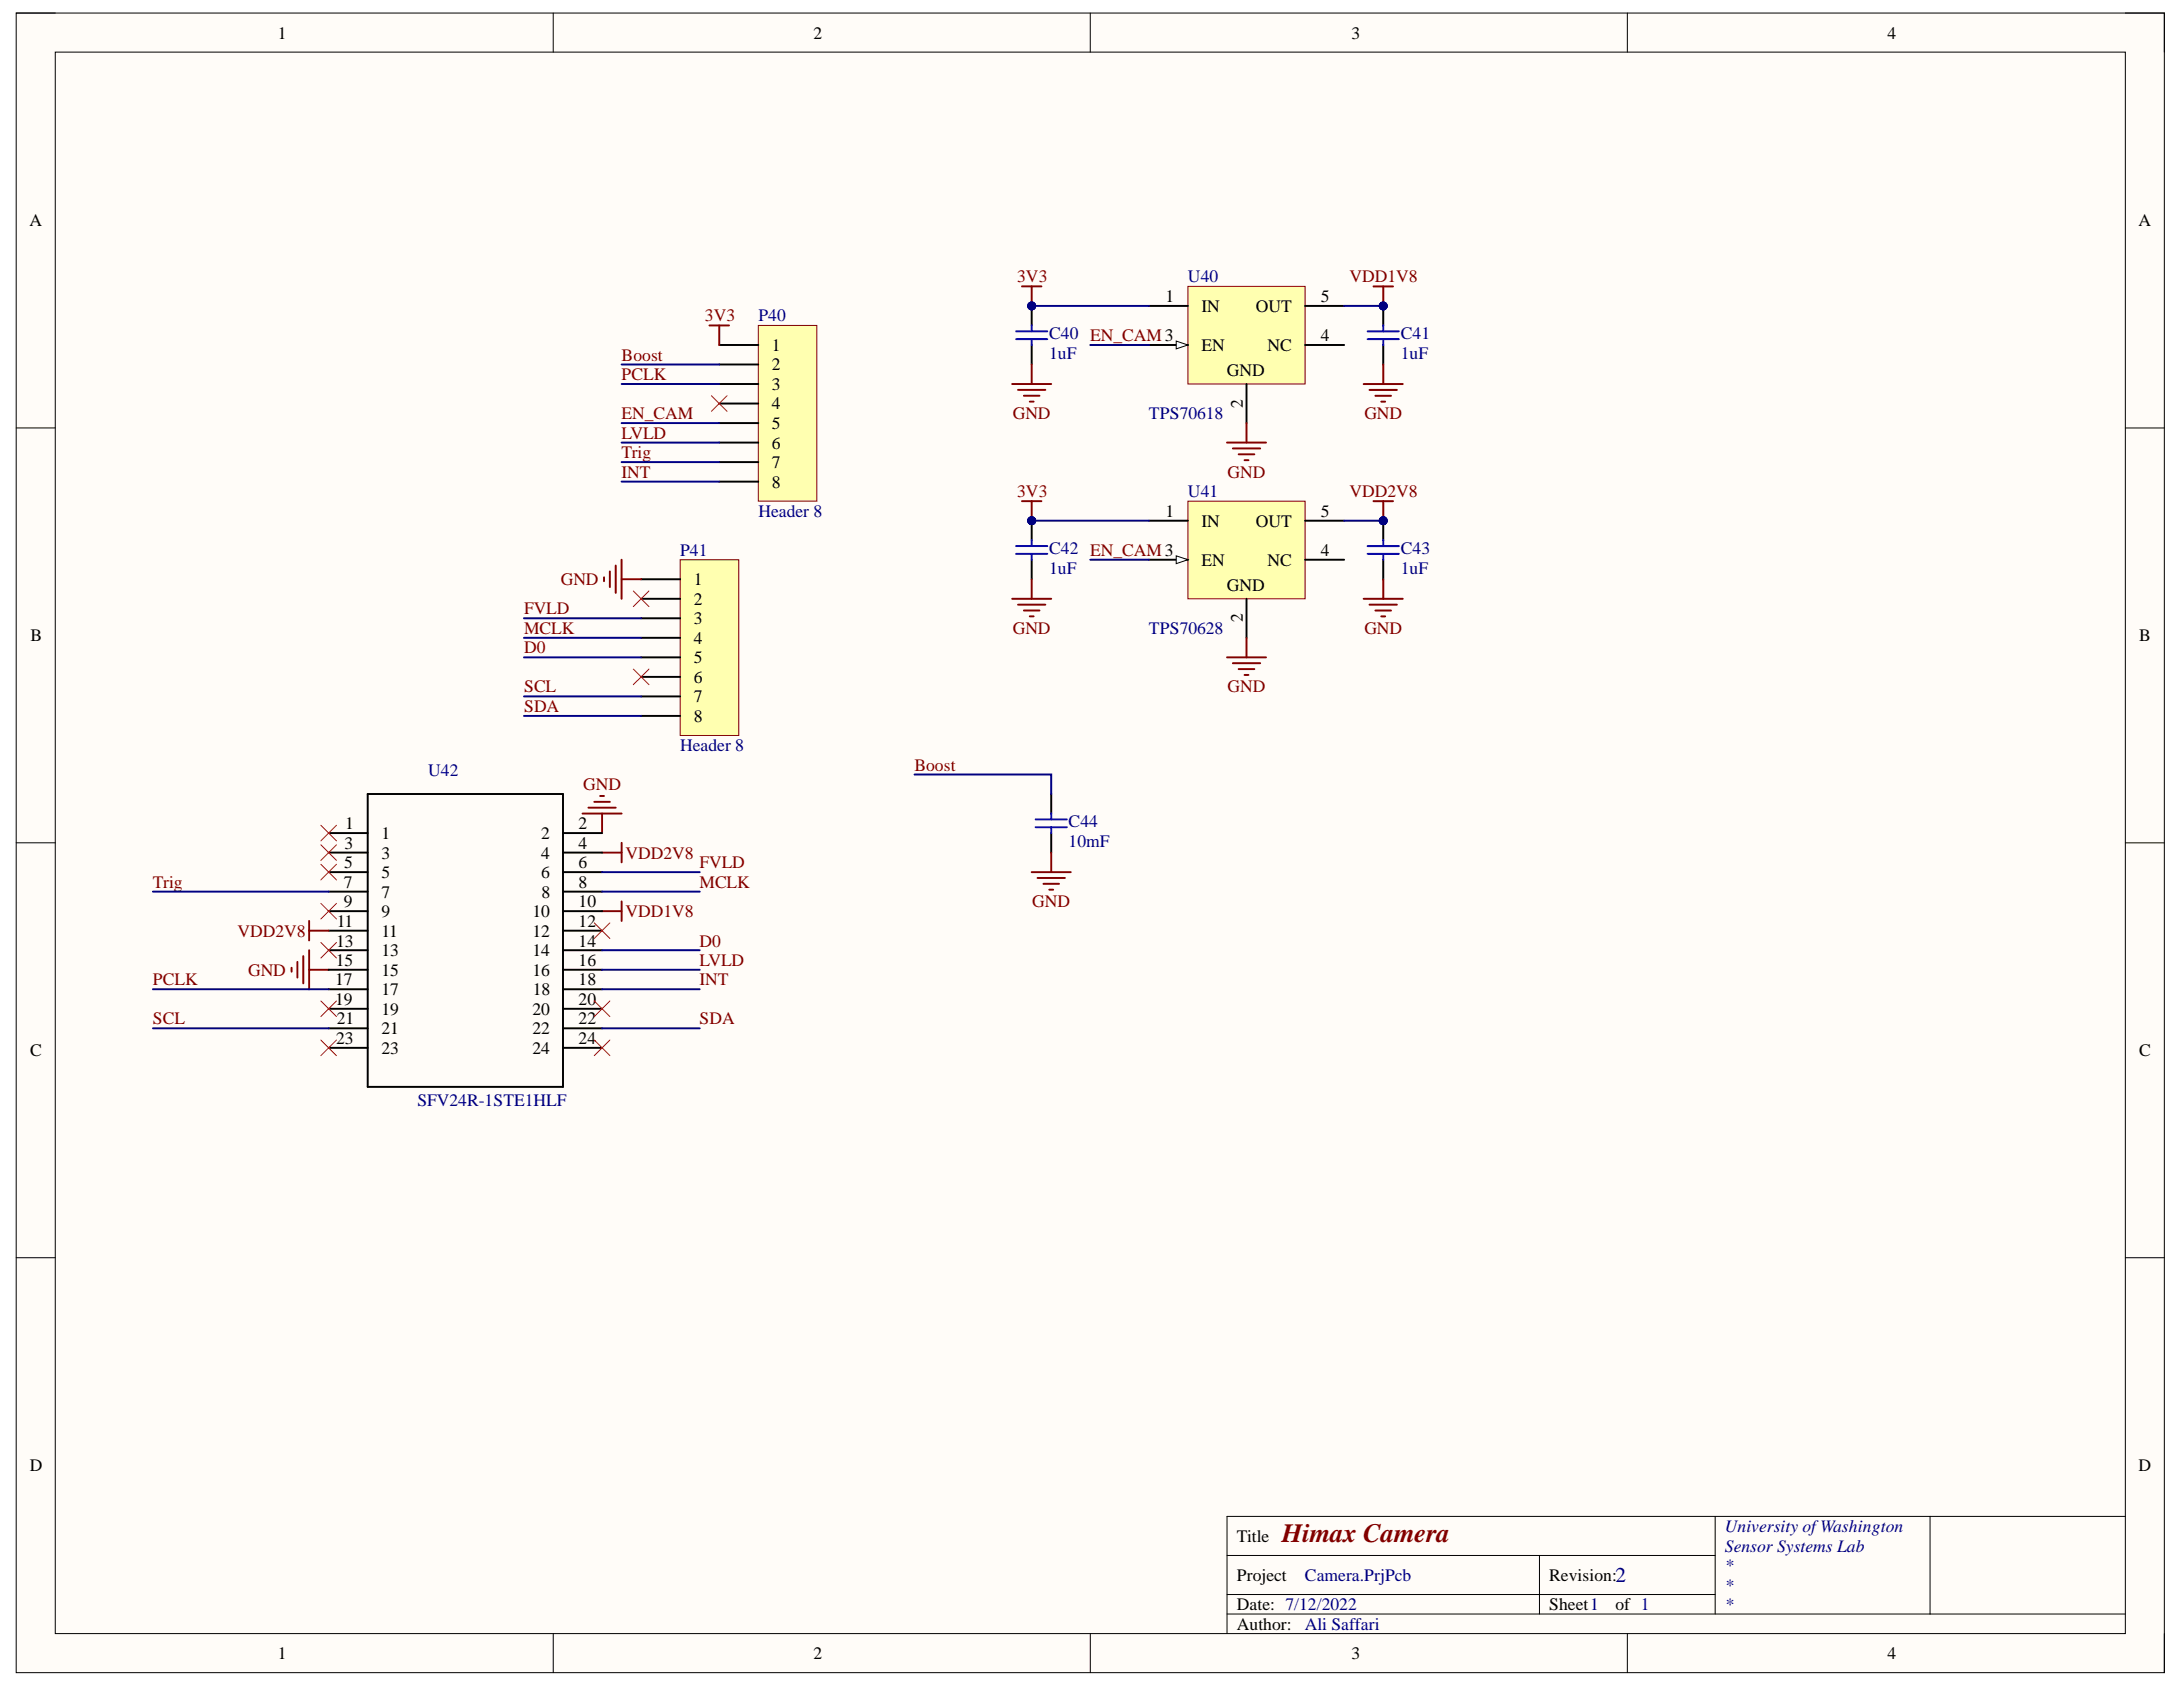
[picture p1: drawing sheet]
<svg xmlns="http://www.w3.org/2000/svg" width="279mm" height="216mm" viewBox="0 0 279 216" stroke-linecap="round" stroke-linejoin="round" font-family="sans-serif">
<defs><g id="words">
<text font-size="3.4" fill="#800000" x="164.1" y="197.3">Himax Camera</text>
<text font-size="2.7" fill="#000080" x="206.8" y="202.5">2</text>
<g font-size="2.2">
<text x="35.6" y="4.9">1</text>
<text x="104.1" y="4.9">2</text>
<text x="173" y="4.9">3</text>
<text x="241.6" y="4.9">4</text>
<text x="3.8" y="29">A</text>
<text x="273.7" y="29">A</text>
<text x="149.2" y="38.6">1</text>
<text x="153.8" y="39.9">IN</text>
<text x="160.7" y="39.9">OUT</text>
<text x="169" y="38.6">5</text>
<text x="98.8" y="44.9">1</text>
<text x="98.8" y="47.4">2</text>
<text x="153.8" y="44.9">EN</text>
<text x="162.2" y="44.9">NC</text>
<text x="169" y="43.7">4</text>
<text x="98.8" y="49.9">3</text>
<text x="98.8" y="52.4">4</text>
<text x="157" y="48.2">GND</text>
<text x="159.1" y="52.2" transform="rotate(-90 159.1 52.2)">2</text>
<text x="98.8" y="54.9">5</text>
<text x="98.8" y="57.4">6</text>
<text x="98.8" y="59.9">7</text>
<text x="98.8" y="62.4">8</text>
<text x="149.2" y="66.1">1</text>
<text x="153.8" y="67.4">IN</text>
<text x="160.7" y="67.4">OUT</text>
<text x="169" y="71.2">4</text>
<text x="169" y="66.1">5</text>
<text x="88.8" y="74.9">1</text>
<text x="88.8" y="77.4">2</text>
<text x="153.8" y="72.4">EN</text>
<text x="157" y="75.6">GND</text>
<text x="162.2" y="72.4">NC</text>
<text x="3.9" y="82.1">B</text>
<text x="88.8" y="79.9">3</text>
<text x="88.8" y="82.4">4</text>
<text x="159.1" y="79.7" transform="rotate(-90 159.1 79.7)">2</text>
<text x="273.8" y="82.1">B</text>
<text x="88.8" y="84.9">5</text>
<text x="88.8" y="87.4">6</text>
<text x="88.8" y="89.9">7</text>
<text x="88.8" y="92.4">8</text>
<text x="44.2" y="106.1">1</text>
<text x="48.8" y="107.4">1</text>
<text x="69.3" y="107.4">2</text>
<text x="74.1" y="106.1">2</text>
<text x="44" y="113.6">7</text>
<text x="44.1" y="111.1">5</text>
<text x="44.1" y="108.6">3</text>
<text x="48.8" y="112.4">5</text>
<text x="48.8" y="109.9">3</text>
<text x="69.3" y="112.4">6</text>
<text x="69.3" y="109.9">4</text>
<text x="74.1" y="113.6">8</text>
<text x="74.1" y="111.1">6</text>
<text x="74.1" y="108.6">4</text>
<text x="43.1" y="118.6">11</text>
<text x="44" y="116.1">9</text>
<text x="48.8" y="119.9">11</text>
<text x="48.8" y="117.4">9</text>
<text x="48.8" y="114.9">7</text>
<text x="68.1" y="119.9">12</text>
<text x="68.1" y="117.4">10</text>
<text x="69.3" y="114.9">8</text>
<text x="74.1" y="118.6">12</text>
<text x="74.1" y="116.1">10</text>
<text x="43" y="123.6">15</text>
<text x="43" y="121.1">13</text>
<text x="48.8" y="124.9">15</text>
<text x="48.8" y="122.4">13</text>
<text x="68.1" y="124.9">16</text>
<text x="68.1" y="122.4">14</text>
<text x="74.1" y="123.6">16</text>
<text x="74.1" y="121.1">14</text>
<text x="42.9" y="128.6">19</text>
<text x="42.9" y="126.1">17</text>
<text x="43.1" y="131.1">21</text>
<text x="48.8" y="129.8">19</text>
<text x="48.8" y="127.3">17</text>
<text x="68.1" y="129.8">20</text>
<text x="68.2" y="127.3">18</text>
<text x="74.1" y="131.1">22</text>
<text x="74.1" y="128.6">20</text>
<text x="74.1" y="126.1">18</text>
<text x="3.8" y="135.2">C</text>
<text x="43" y="133.6">23</text>
<text x="48.8" y="134.9">23</text>
<text x="48.8" y="132.4">21</text>
<text x="68.1" y="134.9">24</text>
<text x="68.1" y="132.4">22</text>
<text x="74.1" y="133.6">24</text>
<text x="273.8" y="135.2">C</text>
<text x="3.8" y="188.3">D</text>
<text x="273.7" y="188.3">D</text>
<text x="158.3" y="197.3">Title</text>
<text x="158.3" y="202.3">Project</text>
<text x="198.3" y="202.3">Revision:</text>
<text x="158.3" y="208.6">Author:</text>
<text x="158.3" y="206.1">Date: 7/12/2022</text>
<text x="198.3" y="206.1">Sheet1</text>
<text x="206.8" y="206.1">of 1</text>
<text x="35.6" y="212.3">1</text>
<text x="104.1" y="212.3">2</text>
<text x="173" y="212.3">3</text>
<text x="241.6" y="212.3">4</text>
</g>
<g font-size="2.2" fill="#800000">
<text x="90.2" y="41.1">3V3</text>
<text x="130.2" y="36.1">3V3</text>
<text x="172.7" y="36.1">VDD1V8</text>
<text x="79.6" y="46.2">Boost</text>
<text x="79.6" y="48.7">PCLK</text>
<text x="79.6" y="53.7">EN_CAM</text>
<text x="129.6" y="53.7">GND</text>
<text x="174.6" y="53.7">GND</text>
<text x="79.6" y="56.1">LVLD</text>
<text x="79.6" y="58.6">Trig</text>
<text x="79.6" y="61.1">INT</text>
<text x="130.2" y="63.6">3V3</text>
<text x="157.1" y="61.1">GND</text>
<text x="172.7" y="63.6">VDD2V8</text>
<text x="71.8" y="74.9">GND</text>
<text x="67.1" y="81.1">MCLK</text>
<text x="67.1" y="83.6">D0</text>
<text x="67.1" y="78.6">FVLD</text>
<text x="129.6" y="81.1">GND</text>
<text x="174.6" y="81.1">GND</text>
<text x="67.1" y="88.6">SCL</text>
<text x="157.1" y="88.6">GND</text>
<text x="67.1" y="91.1">SDA</text>
<text x="74.6" y="101.1">GND</text>
<text x="117" y="98.6">Boost</text>
<text x="19.6" y="113.6">Trig</text>
<text x="80.1" y="109.9">VDD2V8</text>
<text x="89.5" y="111.1">FVLD</text>
<text x="89.5" y="113.6">MCLK</text>
<text x="30.4" y="119.9">VDD2V8</text>
<text x="80.1" y="117.4">VDD1V8</text>
<text x="132.1" y="116.1">GND</text>
<text x="31.8" y="124.9">GND</text>
<text x="89.5" y="123.6">LVLD</text>
<text x="89.5" y="121.1">D0</text>
<text x="19.6" y="131.1">SCL</text>
<text x="19.6" y="126.1">PCLK</text>
<text x="89.5" y="131.1">SDA</text>
<text x="89.5" y="126.1">INT</text>
</g>
<g font-size="2.2" fill="#000080">
<text x="97.1" y="41.1">P40</text>
<text x="152" y="36.1">U40</text>
<text x="134.3" y="45.9">1uF</text>
<text x="134.3" y="43.4">C40 EN_CAM3</text>
<text x="179.3" y="45.9">1uF</text>
<text x="179.3" y="43.4">C41</text>
<text x="147.1" y="53.7">TPS70618</text>
<text x="152" y="63.6">U41</text>
<text x="87" y="71.2">P41</text>
<text x="97.1" y="66.1">Header 8</text>
<text x="134.3" y="70.9">C42 EN_CAM3</text>
<text x="179.3" y="70.9">C43</text>
<text x="134.3" y="73.4">1uF</text>
<text x="179.3" y="73.4">1uF</text>
<text x="147.1" y="81.1">TPS70628</text>
<text x="54.8" y="99.4">U42</text>
<text x="87" y="96.1">Header 8</text>
<text x="136.8" y="105.9">C44</text>
<text x="136.8" y="108.4">10mF</text>
<text x="53.4" y="141.5">SFV24R-1STE1HLF</text>
<text x="220.8" y="196.1">University ofWashington</text>
<text x="167" y="202.3">Camera.PrjPcb</text>
<text x="220.8" y="198.6">Sensor Systems Lab</text>
<text x="220.8" y="201.1">*</text>
<text x="220.8" y="203.6">*</text>
<text x="167" y="208.6">Ali Saffari</text>
<text x="220.8" y="206.1">*</text>
</g>
</g></defs>
<path d="M2.1 1.7h274.9v212.4h-274.9z" fill-rule="evenodd" fill="#fffcf8"/>
<path d="M2.1 1.7h274.9v212.4h-274.9z" fill="none" stroke="#000" stroke-width=".13"/>
<path d="M7.1 6.7h264.9v202.4h-264.9z" fill-rule="evenodd" fill="#fffcf8"/>
<g fill="none" stroke="#000" stroke-width=".13">
<path d="M2.1 1.7h5M7.1 6.7h264.9v202.4h-264.9zM70.8 1.7v5M139.5 1.7v5M208.3 1.7v5M272 1.7h5v5M2.1 54.8h5M272 54.8h5M2.1 107.9h5M272 107.9h5M2.1 161h5M272 161h5"/>
<path d="M157 199.1h62.5M197 199.1v7.5M219.5 194.1v12.5M247 194.1v12.5M272 194.1h-115v15M70.8 209.1v5M139.5 209.1v5M157 206.6h115M157 204.1h62.5M208.3 209.1v5M277 209.1v5"/>
</g>
<path d="M74.6 104.1h5M75.3 103.4h3.5M76.1 102.6h2M76.8 101.9h.5M77.1 116.6h2.5M77.1 109.1h2.5M77.1 104.1v2.5M79.6 107.9v2.5M79.6 115.4v2.5" fill="none" stroke="#800000" stroke-width=".25"/>
<path d="M152 36.7h15v12.4h-15z" fill-rule="evenodd" fill="#ffffb0"/>
<path d="M152 36.7h15v12.4h-15z" fill="none" stroke="#800000" stroke-width=".13"/>
<path d="M147 39.2h5M147 44.2h5M159.5 49.1v5" fill="none" stroke="#000" stroke-width=".25"/>
<path d="M150.5 43.6l1.5 .6-1.5 .4z" fill="#f8fcff"/>
<path d="M150.5 43.6l1.5 .6-1.5 .4z" fill="none" stroke="#000" stroke-width=".13"/>
<path d="M167 39.2h5M167 44.2h5" fill="none" stroke="#000" stroke-width=".25"/>
<path d="M152 64.1h15v12.5h-15z" fill-rule="evenodd" fill="#ffffb0"/>
<path d="M152 64.1h15v12.5h-15z" fill="none" stroke="#800000" stroke-width=".13"/>
<path d="M147 66.6h5M147 71.6h5M159.5 76.6v5" fill="none" stroke="#000" stroke-width=".25"/>
<path d="M150.5 71.1l1.5 .5-1.5 .5z" fill="#f8fcff"/>
<path d="M150.5 71.1l1.5 .5-1.5 .5z" fill="none" stroke="#000" stroke-width=".13"/>
<path d="M167 71.6h5M167 66.6h5" fill="none" stroke="#000" stroke-width=".25"/>
<circle cx="177" cy="66.6" r=".5" fill="#000080"/>
<circle cx="177" cy="66.6" r=".5" fill="none" stroke="#000080" stroke-width=".13"/>
<path d="M177 66.6v2.5M177 71.6v2.5" fill="none" stroke="#000" stroke-width=".25"/>
<circle cx="177" cy="66.6" r=".5" fill="#000080"/>
<circle cx="177" cy="66.6" r=".5" fill="none" stroke="#000080" stroke-width=".13"/>
<path d="M175 69.9h4M175 70.9h4M177 69.1v.8M177 70.9v.7" fill="none" stroke="#00f" stroke-width=".25"/>
<circle cx="177" cy="39.2" r=".5" fill="#000080"/>
<circle cx="177" cy="39.2" r=".5" fill="none" stroke="#000080" stroke-width=".13"/>
<path d="M177 39.2v2.5M177 44.2v2.4" fill="none" stroke="#000" stroke-width=".25"/>
<circle cx="177" cy="39.2" r=".5" fill="#000080"/>
<circle cx="177" cy="39.2" r=".5" fill="none" stroke="#000080" stroke-width=".13"/>
<path d="M175 42.4h4M175 43.4h4M177 41.7v.7M177 43.4v.8" fill="none" stroke="#00f" stroke-width=".25"/>
<path d="M174.5 49.2h5M175.3 49.9h3.5M176 50.7h2M176.8 51.4h.5M177 46.6v2.6M174.5 76.6h5M175.3 77.4h3.5M176 78.1h2M176.8 78.9h.5M177 74.1v2.5" fill="none" stroke="#800000" stroke-width=".25"/>
<circle cx="132" cy="39.2" r=".5" fill="#000080"/>
<circle cx="132" cy="39.2" r=".5" fill="none" stroke="#000080" stroke-width=".13"/>
<path d="M132 39.2v2.5M132 44.2v2.4" fill="none" stroke="#000" stroke-width=".25"/>
<circle cx="132" cy="39.2" r=".5" fill="#000080"/>
<circle cx="132" cy="39.2" r=".5" fill="none" stroke="#000080" stroke-width=".13"/>
<path d="M130 42.4h4M130 43.4h4M132 41.7v.7M132 43.4v.8" fill="none" stroke="#00f" stroke-width=".25"/>
<circle cx="132" cy="66.6" r=".5" fill="#000080"/>
<circle cx="132" cy="66.6" r=".5" fill="none" stroke="#000080" stroke-width=".13"/>
<path d="M132 66.6v2.5M132 71.6v2.5" fill="none" stroke="#000" stroke-width=".25"/>
<circle cx="132" cy="66.6" r=".5" fill="#000080"/>
<circle cx="132" cy="66.6" r=".5" fill="none" stroke="#000080" stroke-width=".13"/>
<path d="M130 69.9h4M130 70.9h4M132 69.1v.8M132 70.9v.7" fill="none" stroke="#00f" stroke-width=".25"/>
<g fill="none" stroke="#800000" stroke-width=".25">
<path d="M175.8 36.7h2.5M177 36.7v2.5M129.5 49.1h5M130.3 49.9h3.5M131 50.6h2M131.8 51.4h.5M132 46.6v2.5M157 56.6h5M157.8 57.4h3.5M158.5 58.1h2M159.3 58.9h.5M159.5 54.1v2.5"/>
<path d="M129.5 76.6h5M130.3 77.4h3.5M131 78.1h2M131.8 78.9h.5M132 74.1v2.5M157 84.1h5M157.8 84.9h3.5M158.5 85.6h2M159.3 86.4h.5M159.5 81.6v2.5M37.3 123.9v.5M38.1 123.1v2"/>
<path d="M38.8 122.4v3.5M39.6 121.6v5M39.6 124.1h2.5"/>
</g>
<circle cx="177" cy="39.2" r=".5" fill="#000080"/>
<circle cx="177" cy="39.2" r=".5" fill="none" stroke="#000080" stroke-width=".13"/>
<path d="M175.8 64.1h2.5M177 64.1v2.5" fill="none" stroke="#800000" stroke-width=".25"/>
<circle cx="177" cy="66.6" r=".5" fill="#000080"/>
<circle cx="177" cy="66.6" r=".5" fill="none" stroke="#000080" stroke-width=".13"/>
<g fill="none" stroke="#000" stroke-width=".25">
<path d="M42.1 119.1h5M42.1 116.6h5M42.1 114.1h5M42.1 111.6h5M42.1 109.1h5M42.1 106.6h5M47.1 101.6h25v37.5h-25zM72.1 119.1h5M72.1 116.6h5M72.1 114.1h5M72.1 111.6h5M72.1 109.1h5"/>
<path d="M72.1 106.6h5M42.1 134.1h5M42.1 131.6h5M42.1 129.1h5M42.1 126.6h5M42.1 124.1h5M42.1 121.6h5M72.1 134.1h5M72.1 131.6h5M72.1 129.1h5M72.1 126.6h5M72.1 124.1h5"/>
<path d="M72.1 121.6h5"/>
</g>
<path d="M97.1 41.7h7.4v22.4h-7.4z" fill-rule="evenodd" fill="#ffffb0"/>
<path d="M97.1 41.7h7.4v22.4h-7.4z" fill="none" stroke="#800000" stroke-width=".13"/>
<path d="M92.1 44.2h5M92.1 46.6h5M92.1 49.1h5M92.1 51.6h5M92.1 54.1h5M92.1 56.6h5M92.1 59.1h5M92.1 61.6h5" fill="none" stroke="#000" stroke-width=".25"/>
<path d="M87.1 71.6h7.5v22.5h-7.5z" fill-rule="evenodd" fill="#ffffb0"/>
<path d="M87.1 71.6h7.5v22.5h-7.5z" fill="none" stroke="#800000" stroke-width=".13"/>
<path d="M82.1 74.1h5M82.1 76.6h5M82.1 79.1h5M82.1 81.6h5M82.1 84.1h5M82.1 86.6h5M82.1 89.1h5M82.1 91.6h5" fill="none" stroke="#000" stroke-width=".25"/>
<path d="M130.8 36.7h2.5M132 36.7v2.5M77.3 73.9v.5M78.1 73.1v2M78.8 72.4v3.5M79.6 71.6v5M79.6 74.1h2.5" fill="none" stroke="#800000" stroke-width=".25"/>
<path d="M81.1 75.6l2 2M83.1 75.6l-2 2" fill="none" stroke="#f00" stroke-width=".13"/>
<circle cx="132" cy="39.2" r=".5" fill="#000080"/>
<circle cx="132" cy="39.2" r=".5" fill="none" stroke="#000080" stroke-width=".13"/>
<path d="M130.8 64.1h2.5M132 64.1v2.5" fill="none" stroke="#800000" stroke-width=".25"/>
<circle cx="132" cy="66.6" r=".5" fill="#000080"/>
<circle cx="132" cy="66.6" r=".5" fill="none" stroke="#000080" stroke-width=".13"/>
<path d="M90.8 41.7h2.5M92.1 41.7v2.5M39.6 117.9v2.5M39.6 119.1h2.5M132 111.6h5M132.8 112.4h3.5M133.5 113.1h2M134.3 113.9h.5M134.5 109.1v2.5" fill="none" stroke="#800000" stroke-width=".25"/>
<g fill="none" stroke="#f00" stroke-width=".13">
<path d="M91.1 50.6l2 2M93.1 50.6l-2 2M81.1 85.6l2 2M83.1 85.6l-2 2M41.1 105.6l2 2M41.1 108.1l2 2M41.1 110.6l2 2M41.1 115.6l2 2M43.1 105.6l-2 2M43.1 108.1l-2 2M43.1 110.6l-2 2M43.1 115.6l-2 2"/>
<path d="M76.1 118.1l2 2M78.1 118.1l-2 2M41.1 133.1l2 2M41.1 128.1l2 2M41.1 120.6l2 2M43.1 133.1l-2 2M43.1 128.1l-2 2M43.1 120.6l-2 2M76.1 133.1l2 2M76.1 128.1l2 2M78.1 133.1l-2 2M78.1 128.1l-2 2"/>
</g>
<path d="M134.5 101.6v2.5M134.5 106.6v2.5" fill="none" stroke="#000" stroke-width=".25"/>
<path d="M132.5 104.9h4M132.5 105.9h4M134.5 104.1v.8M134.5 105.9v.7" fill="none" stroke="#00f" stroke-width=".25"/>
<path d="M172 39.2h5M19.6 114.1h22.5M77.1 114.1h12.5M77.1 111.6h12.5M19.6 131.6h22.5M19.6 126.6h22.5M77.1 131.6h12.5M77.1 124.1h12.5M77.1 121.6h12.5" fill="none" stroke="#000080" stroke-width=".25"/>
<circle cx="177" cy="39.2" r=".5" fill="#000080"/>
<circle cx="177" cy="39.2" r=".5" fill="none" stroke="#000080" stroke-width=".13"/>
<path d="M172 66.6h5" fill="none" stroke="#000080" stroke-width=".25"/>
<circle cx="177" cy="66.6" r=".5" fill="#000080"/>
<circle cx="177" cy="66.6" r=".5" fill="none" stroke="#000080" stroke-width=".13"/>
<path d="M132 39.2h15" fill="none" stroke="#000080" stroke-width=".25"/>
<circle cx="132" cy="39.2" r=".5" fill="#000080"/>
<circle cx="132" cy="39.2" r=".5" fill="none" stroke="#000080" stroke-width=".13"/>
<path d="M132 66.6h15" fill="none" stroke="#000080" stroke-width=".25"/>
<circle cx="132" cy="66.6" r=".5" fill="#000080"/>
<circle cx="132" cy="66.6" r=".5" fill="none" stroke="#000080" stroke-width=".13"/>
<g fill="none" stroke="#000080" stroke-width=".25">
<path d="M79.6 46.6h12.5M79.6 49.1h12.5M79.6 54.1h12.5M79.6 56.6h12.5M79.6 59.1h12.5M139.5 44.2h7.5M67.1 79.1h15M79.6 61.6h12.5M139.5 71.6h7.5M67.1 81.6h15M67.1 84.1h15M67.1 89.1h15"/>
<path d="M67.1 91.6h15M117 99.1h17.5v2.5M77.1 126.6h12.5"/>
</g>
<use href="#words"/>
</svg>
